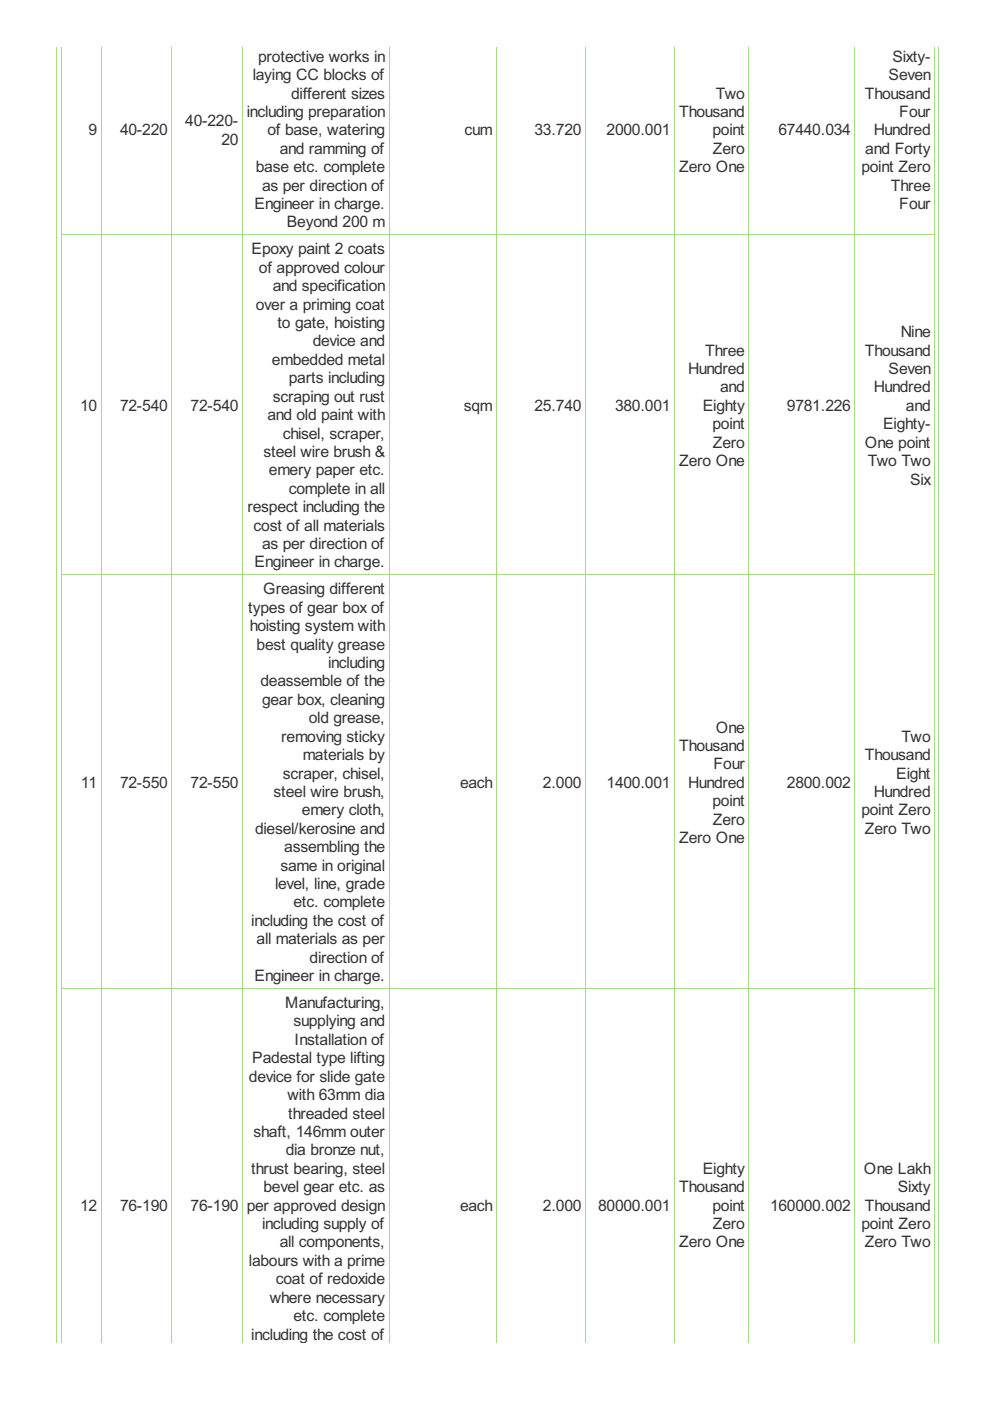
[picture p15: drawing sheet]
<svg xmlns="http://www.w3.org/2000/svg" width="210mm" height="297mm" viewBox="0 0 210 297" stroke-linecap="round" stroke-linejoin="round" font-family="sans-serif">
<defs><g id="words">
<g font-size="3.7" fill="#333">
<text x="53.6" y="17">laying CC blocks of</text>
<text x="54.7" y="13.1">protective works in</text>
<text x="188.4" y="17">Seven</text>
<text x="189.2" y="13.1">Sixty-</text>
<text x="61.7" y="20.9">different sizes</text>
<text x="151.8" y="20.9">Two</text>
<text x="183.3" y="20.9">Thousand</text>
<text x="18.8" y="28.7">9</text>
<text x="25.4" y="28.7">40-220</text>
<text x="39.3" y="26.8">40-220-</text>
<text x="52.3" y="24.8">including preparation</text>
<text x="56.7" y="28.7">of base, watering</text>
<text x="98.5" y="28.7">cum</text>
<text x="113.3" y="28.7">33.720</text>
<text x="128.6" y="28.7">2000.001</text>
<text x="144" y="24.8">Thousand</text>
<text x="151.1" y="28.7">point</text>
<text x="165.1" y="28.7">67440.034</text>
<text x="185.3" y="28.7">Hundred</text>
<text x="190.7" y="24.8">Four</text>
<text x="46.9" y="30.7">20</text>
<text x="59.3" y="32.6">and ramming of</text>
<text x="151.1" y="32.6">Zero</text>
<text x="183.5" y="32.6">and Forty</text>
<text x="54.3" y="36.5">base etc. complete</text>
<text x="55.6" y="40.4">as per direction of</text>
<text x="144" y="36.5">Zero One</text>
<text x="182.6" y="36.5">point Zero</text>
<text x="188.9" y="40.4">Three</text>
<text x="54" y="44.3">Engineer in charge.</text>
<text x="190.7" y="44.3">Four</text>
<text x="53.3" y="53.9">Epoxy paint 2 coats</text>
<text x="60.8" y="48.2">Beyond 200 m</text>
<text x="54.9" y="57.8">of approved colour</text>
<text x="54.3" y="65.6">over a priming coat</text>
<text x="57.8" y="61.7">and specification</text>
<text x="58.8" y="69.5">to gate, hoisting</text>
<text x="191" y="71.5">Nine</text>
<text x="57.7" y="77.4">embedded metal</text>
<text x="66.3" y="73.5">device and</text>
<text x="149.5" y="75.4">Three</text>
<text x="183.3" y="75.4">Thousand</text>
<text x="61.2" y="81.3">parts including</text>
<text x="145.9" y="79.3">Hundred</text>
<text x="152.7" y="83.2">and</text>
<text x="185.3" y="83.2">Hundred</text>
<text x="188.4" y="79.3">Seven</text>
<text x="17" y="87.1">10</text>
<text x="25.4" y="87.1">72-540</text>
<text x="40.4" y="87.1">72-540</text>
<text x="56.7" y="89.1">and old paint with</text>
<text x="57.8" y="85.2">scraping out rust</text>
<text x="98.4" y="87.1">sqm</text>
<text x="113.3" y="87.1">25.740</text>
<text x="130.4" y="87.1">380.001</text>
<text x="149" y="87.1">Eighty</text>
<text x="166.9" y="87.1">9781.226</text>
<text x="192.1" y="87.1">and</text>
<text x="59.9" y="93">chisel, scraper,</text>
<text x="151.1" y="91">point</text>
<text x="151.1" y="94.9">Zero</text>
<text x="183.3" y="94.9">One point</text>
<text x="187.3" y="91">Eighty-</text>
<text x="55.9" y="96.9">steel wire brush &amp;</text>
<text x="57" y="100.8">emery paper etc.</text>
<text x="144" y="98.8">Zero One</text>
<text x="184" y="98.8">Two Two</text>
<text x="61.2" y="104.7">complete in all</text>
<text x="193" y="102.7">Six</text>
<text x="52.5" y="108.6">respect including the</text>
<text x="53.8" y="112.5">cost of all materials</text>
<text x="55.6" y="116.4">as per direction of</text>
<text x="54" y="120.3">Engineer in charge.</text>
<text x="52.6" y="129.9">types of gear box of</text>
<text x="55.8" y="126">Greasing different</text>
<text x="53" y="133.8">hoisting system with</text>
<text x="54.4" y="137.7">best quality grease</text>
<text x="69.5" y="141.6">including</text>
<text x="55.2" y="145.5">deassemble of the</text>
<text x="55.6" y="149.4">gear box, cleaning</text>
<text x="65.5" y="153.4">old grease,</text>
<text x="151.8" y="155.3">One</text>
<text x="59.6" y="157.3">removing sticky</text>
<text x="64.2" y="161.2">materials by</text>
<text x="144" y="159.2">Thousand</text>
<text x="183.3" y="161.2">Thousand</text>
<text x="191.2" y="157.3">Two</text>
<text x="17.2" y="167">11</text>
<text x="25.4" y="167">72-550</text>
<text x="40.4" y="167">72-550</text>
<text x="59.9" y="165.1">scraper, chisel,</text>
<text x="97.5" y="167">each</text>
<text x="115.1" y="167">2.000</text>
<text x="128.6" y="167">1400.001</text>
<text x="145.9" y="167">Hundred</text>
<text x="151.3" y="163.1">Four</text>
<text x="166.9" y="167">2800.002</text>
<text x="190" y="165.1">Eight</text>
<text x="58" y="169">steel wire brush,</text>
<text x="64" y="172.9">emery cloth,</text>
<text x="151.1" y="170.9">point</text>
<text x="182.6" y="172.9">point Zero</text>
<text x="185.3" y="169">Hundred</text>
<text x="54.1" y="176.8">diesel/kerosine and</text>
<text x="144" y="178.7">Zero One</text>
<text x="151.1" y="174.8">Zero</text>
<text x="183.3" y="176.8">Zero Two</text>
<text x="59.5" y="184.6">same in original</text>
<text x="60.3" y="180.7">assembling the</text>
<text x="58.3" y="188.5">level, line, grade</text>
<text x="53.3" y="196.3">including the cost of</text>
<text x="62.2" y="192.4">etc. complete</text>
<text x="54.4" y="200.2">all materials as per</text>
<text x="54" y="208">Engineer in charge.</text>
<text x="65.6" y="204.1">direction of</text>
<text x="60.5" y="213.7">Manufacturing,</text>
<text x="62.2" y="217.6">supplying and</text>
<text x="62.4" y="221.5">Installation of</text>
<text x="53.5" y="225.4">Padestal type lifting</text>
<text x="52.8" y="229.3">device for slide gate</text>
<text x="60.9" y="233.3">with 63mm dia</text>
<text x="61.1" y="237.2">threaded steel</text>
<text x="53.8" y="241.1">shaft, 146mm outer</text>
<text x="60.6" y="245">dia bronze nut,</text>
<text x="53.3" y="248.9">thrust bearing, steel</text>
<text x="149" y="248.9">Eighty</text>
<text x="183.2" y="248.9">One Lakh</text>
<text x="17" y="256.7">12</text>
<text x="25.4" y="256.7">76-190</text>
<text x="40.4" y="256.7">76-190</text>
<text x="52.3" y="256.7">per approved design</text>
<text x="55.9" y="252.8">bevel gear etc. as</text>
<text x="97.5" y="256.7">each</text>
<text x="115.1" y="256.7">2.000</text>
<text x="126.8" y="256.7">80000.001</text>
<text x="144" y="252.8">Thousand</text>
<text x="151.1" y="256.7">point</text>
<text x="163.3" y="256.7">160000.002</text>
<text x="183.3" y="256.7">Thousand</text>
<text x="190.3" y="252.8">Sixty</text>
<text x="55.6" y="260.6">including supply of</text>
<text x="151.1" y="260.6">Zero</text>
<text x="182.6" y="260.6">point Zero</text>
<text x="52.8" y="268.4">labours with a prime</text>
<text x="59.3" y="264.5">all components,</text>
<text x="144" y="264.5">Zero One</text>
<text x="183.3" y="264.5">Zero Two</text>
<text x="58.5" y="272.3">coat of redoxide</text>
<text x="57.2" y="276.2">where necessary</text>
<text x="62.2" y="280.1">etc. complete</text>
<text x="53.3" y="284">including the cost of</text>
</g>
</g></defs>
<g fill="none" stroke="#a8da7f" stroke-width=".21">
<path d="M12 9.9v274.8M13 9.9v274.8M21.5 9.9v274.8M36.4 9.9v274.8M51.4 9.9v274.8M82.5 9.9v274.8M105.3 9.9v274.8M124.1 9.9v274.8M143 9.9v274.8M158.8 9.9v274.8M181.3 9.9v274.8M198.2 9.9v274.8"/>
<path d="M199 9.9v274.8M12.9 49.8h185.4M12.9 121.9h185.4M12.9 209.6h185.4"/>
</g>
<use href="#words"/>
</svg>
